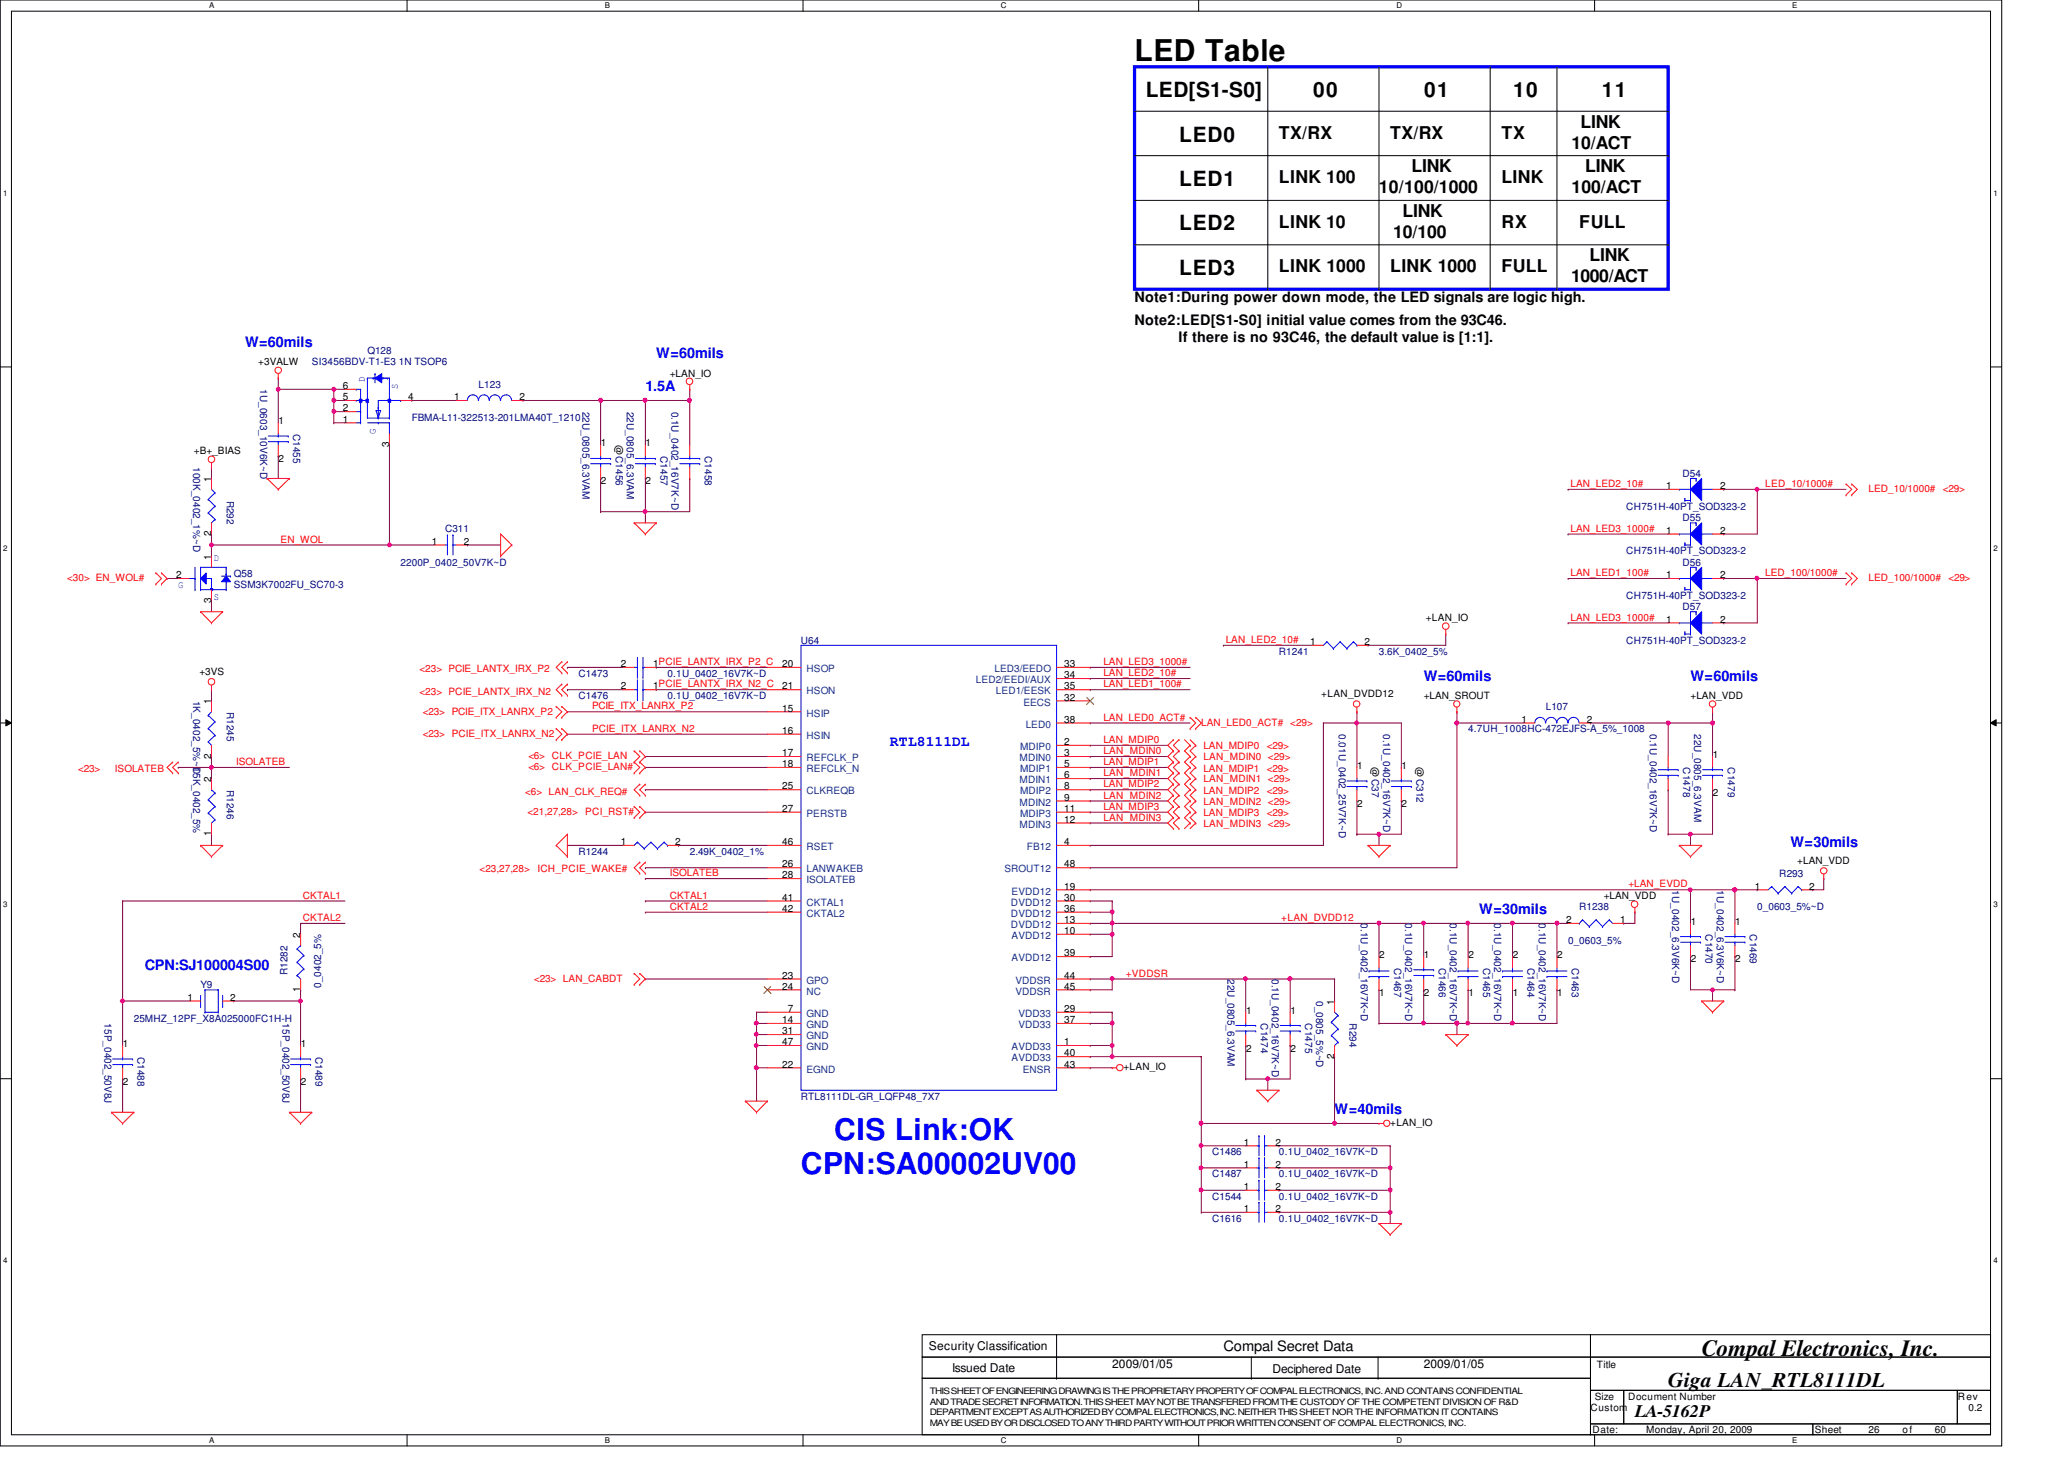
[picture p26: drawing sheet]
<svg xmlns="http://www.w3.org/2000/svg" width="297mm" height="210mm" viewBox="0 0 297 210" stroke-linecap="round" stroke-linejoin="round" font-family="sans-serif">
<defs><g id="words">
<text font-size="4.3" x="163.3" y="8.8">LED Table</text>
<g font-size="4.3" fill="#00f">
<text x="120.1" y="164">CIS Link:OK</text>
<text x="115.3" y="168.9">CPN:SA00002UV00</text>
</g>
<text font-size="3.3" x="244.9" y="195.1">Compal Electronics, Inc.</text>
<g font-size="3">
<text x="164.9" y="14">LED[S1-S0]</text>
<text x="189" y="14">00</text>
<text x="205" y="14">01</text>
<text x="217.8" y="14">10</text>
<text x="230.5" y="14">11</text>
<text x="169.7" y="20.4">LED0</text>
<text x="169.7" y="26.8">LED1</text>
<text x="169.7" y="33.1">LED2</text>
<text x="169.7" y="39.6">LED3</text>
<text x="240.1" y="199.6">Giga LAN_RTL8111DL</text>
</g>
<g font-size="2.5">
<text x="184.1" y="20">TX/RX</text>
<text x="200.1" y="20">TX/RX</text>
<text x="216.1" y="20">TX</text>
<text x="226.1" y="21.4">10/ACT</text>
<text x="227.5" y="18.4">LINK</text>
<text x="184.1" y="26.4">LINK 100</text>
<text x="198.5" y="27.8">10/100/1000</text>
<text x="203.2" y="24.8">LINK</text>
<text x="216.1" y="26.4">LINK</text>
<text x="226.2" y="27.8">100/ACT</text>
<text x="228.1" y="24.8">LINK</text>
<text x="184.1" y="32.8">LINK 10</text>
<text x="200.5" y="34.2">10/100</text>
<text x="201.8" y="31.2">LINK</text>
<text x="216.1" y="32.8">RX</text>
<text x="227.3" y="32.8">FULL</text>
<text x="184.1" y="39.2">LINK 1000</text>
<text x="200.1" y="39.2">LINK 1000</text>
<text x="216.1" y="39.2">FULL</text>
<text x="226.1" y="40.6">1000/ACT</text>
<text x="228.8" y="37.6">LINK</text>
<text x="235.3" y="203.9">LA-5162P</text>
</g>
<g font-size="2.1">
<text x="163.3" y="43.5">Note1:During power down mode, the LED signals are logic high.</text>
<text x="163.3" y="46.7">Note2:LED[S1-S0] initial value comes from the 93C46.</text>
<text x="169.6" y="49.2">If there is no 93C46, the default value is [1:1].</text>
<text x="176.1" y="194.4">Compal Secret Data</text>
</g>
<g font-size="2.1" fill="#00f">
<text x="35.3" y="49.9">W=60mils</text>
<text x="94.4" y="51.5">W=60mils</text>
<text x="92.9" y="56.3">1.5A</text>
<text x="204.9" y="97.9">W=60mils</text>
<text x="243.3" y="97.9">W=60mils</text>
<text x="128.1" y="107.3">RTL8111DL</text>
<text x="257.7" y="121.9">W=30mils</text>
<text x="212.9" y="131.5">W=30mils</text>
<text x="20.9" y="139.5">CPN:SJ100004S00</text>
<text x="192.1" y="160.3">W=40mils</text>
</g>
<g font-size="1.7">
<text x="133.7" y="194.3">Security Classification</text>
<text x="137" y="197.3">Issued Date</text>
<text x="160.1" y="196.8">2009/01/05</text>
<text x="183.1" y="197.5">Deciphered Date</text>
<text x="204.9" y="196.8">2009/01/05</text>
</g>
<g font-size="1.4">
<text x="37.2" y="52.6">+3VALW</text>
<text x="49.4" y="56">6</text>
<text x="49.4" y="59.2">2</text>
<text x="49.4" y="57.6">5</text>
<text x="58.8" y="57.6">4</text>
<text x="65.4" y="57.6">1</text>
<text x="74.8" y="57.6">2</text>
<text x="96.4" y="54.2">+LAN_IO</text>
<text x="27.9" y="65.4">+B+_BIAS</text>
<text x="40.1" y="61">1</text>
<text x="49.4" y="60.8">1</text>
<text x="56" y="64.3" transform="rotate(-90 56 64.3)">3</text>
<text x="86.5" y="64.2">1</text>
<text x="88.6" y="64" transform="rotate(90 88.6 64)">@C1456</text>
<text x="92.9" y="64.2">1</text>
<text x="30.4" y="69.3" transform="rotate(-90 30.4 69.3)">1</text>
<text x="40.1" y="66.5">2</text>
<text x="86.5" y="69.7">2</text>
<text x="92.9" y="69.7">2</text>
<text x="239.8" y="70.4">1</text>
<text x="247.6" y="70.4">2</text>
<text x="30.4" y="77.1" transform="rotate(-90 30.4 77.1)">2</text>
<text x="239.8" y="76.8">1</text>
<text x="247.6" y="76.8">2</text>
<text x="25.4" y="83.2">2</text>
<text x="30.4" y="80.5" transform="rotate(-90 30.4 80.5)">1</text>
<text x="62.1" y="78.4">1</text>
<text x="66.8" y="78.4">2</text>
<text x="239.8" y="83.2">1</text>
<text x="247.6" y="83.2">2</text>
<text x="30.4" y="86.7" transform="rotate(-90 30.4 86.7)">3</text>
<text x="205.2" y="89.4">+LAN_IO</text>
<text x="239.8" y="89.6">1</text>
<text x="247.6" y="89.6">2</text>
<text x="89.4" y="96">2</text>
<text x="94" y="96">1PCIE_LANTX_IRX_P2_C</text>
<text x="112.6" y="96">20</text>
<text x="153.2" y="96">33</text>
<text x="188.5" y="92.8">1</text>
<text x="196.4" y="92.8">2</text>
<text x="28.7" y="97.1">+3VS</text>
<text x="30.4" y="101.3" transform="rotate(-90 30.4 101.3)">1</text>
<text x="89.4" y="99.2">2</text>
<text x="94" y="99.2">1PCIE_LANTX_IRX_N2_C</text>
<text x="112.6" y="99.2">21</text>
<text x="153.2" y="99.2">35</text>
<text x="153.2" y="97.6">34</text>
<text x="153.2" y="100.8">32</text>
<text x="190.2" y="100.2">+LAN_DVDD12</text>
<text x="204.9" y="100.6">+LAN_SROUT</text>
<text x="243.3" y="100.6">+LAN_VDD</text>
<text x="112.6" y="102.4">15</text>
<text x="112.6" y="105.6">16</text>
<text x="153.2" y="107.2">2</text>
<text x="153.2" y="104">38</text>
<text x="219" y="104">1</text>
<text x="228.4" y="104">2</text>
<text x="30.4" y="112.5" transform="rotate(-90 30.4 112.5)">2</text>
<text x="30.4" y="109.1" transform="rotate(-90 30.4 109.1)">2</text>
<text x="112.6" y="108.8">17</text>
<text x="112.6" y="110.4">18</text>
<text x="112.6" y="113.6">25</text>
<text x="153.2" y="108.8">3</text>
<text x="153.2" y="110.4">5</text>
<text x="153.2" y="112">6</text>
<text x="153.2" y="113.6">8</text>
<text x="195.3" y="110.6">1</text>
<text x="197.4" y="110.4" transform="rotate(90 197.4 110.4)">@C37</text>
<text x="201.7" y="110.6">1</text>
<text x="203.8" y="110.4" transform="rotate(90 203.8 110.4)">@C312</text>
<text x="246.5" y="109">1</text>
<text x="112.6" y="116.8">27</text>
<text x="153.2" y="115.2">9</text>
<text x="153.2" y="116.8">11</text>
<text x="153.2" y="118.4">12</text>
<text x="195.3" y="116.1">2</text>
<text x="201.7" y="116.1">2</text>
<text x="246.5" y="114.5">2</text>
<text x="30.4" y="120.3" transform="rotate(-90 30.4 120.3)">1</text>
<text x="89.4" y="121.6">1</text>
<text x="97.2" y="121.6">2</text>
<text x="112.6" y="121.6">46</text>
<text x="112.6" y="124.8">26</text>
<text x="153.2" y="121.6">4</text>
<text x="153.2" y="124.8">48</text>
<text x="258.7" y="124.2">+LAN_VDD</text>
<text x="112.6" y="131.2">42</text>
<text x="112.6" y="129.6">41</text>
<text x="112.6" y="126.4">28</text>
<text x="153.2" y="128">19</text>
<text x="153.2" y="131.2">36</text>
<text x="153.2" y="129.6">30</text>
<text x="230.8" y="129.4">+LAN_VDD</text>
<text x="252.6" y="128">1</text>
<text x="260.4" y="128">2</text>
<text x="43.2" y="134.9" transform="rotate(-90 43.2 134.9)">2</text>
<text x="153.2" y="134.4">10</text>
<text x="153.2" y="132.8">13</text>
<text x="153.2" y="137.6">39</text>
<text x="198.5" y="137.8">2</text>
<text x="204.9" y="137.8">1</text>
<text x="211.3" y="137.8">2</text>
<text x="217.7" y="137.8">2</text>
<text x="224.1" y="137.8">2</text>
<text x="225.4" y="132.8">2</text>
<text x="233.2" y="132.8">1</text>
<text x="243.3" y="133">1</text>
<text x="249.7" y="133">1</text>
<text x="27" y="144">1</text>
<text x="33.1" y="144">2</text>
<text x="43.2" y="142.7" transform="rotate(-90 43.2 142.7)">1</text>
<text x="112.6" y="140.8">23</text>
<text x="112.6" y="142.4">24</text>
<text x="153.2" y="140.8">44</text>
<text x="153.2" y="142.4">45</text>
<text x="198.5" y="143.3">1</text>
<text x="204.9" y="143.3">2</text>
<text x="211.3" y="143.3">1</text>
<text x="217.7" y="143.3">1</text>
<text x="224.1" y="143.3">1</text>
<text x="243.3" y="138.5">2</text>
<text x="249.7" y="138.5">2</text>
<text x="112.6" y="147.2">14</text>
<text x="112.6" y="148.8">31</text>
<text x="113.4" y="145.6">7</text>
<text x="153.2" y="147.2">37</text>
<text x="153.2" y="145.6">29</text>
<text x="179.3" y="145.8">1</text>
<text x="185.7" y="145.8">1</text>
<text x="192" y="144.5" transform="rotate(-90 192 144.5)">1</text>
<text x="17.7" y="150.6">1</text>
<text x="43.3" y="150.6">1</text>
<text x="112.6" y="150.4">47</text>
<text x="112.6" y="153.6">22</text>
<text x="153.2" y="150.4">1</text>
<text x="153.2" y="152">40</text>
<text x="153.2" y="153.6">43</text>
<text x="161.7" y="154">+LAN_IO</text>
<text x="179.3" y="151.3">2</text>
<text x="185.7" y="151.3">2</text>
<text x="192" y="152.3" transform="rotate(-90 192 152.3)">2</text>
<text x="17.7" y="156.1">2</text>
<text x="43.3" y="156.1">2</text>
<text x="179" y="164.8">1</text>
<text x="179" y="168">1</text>
<text x="183.6" y="164.8">2</text>
<text x="183.6" y="168">2</text>
<text x="200.1" y="162">+LAN_IO</text>
<text x="179" y="171.2">1</text>
<text x="183.6" y="171.2">2</text>
<text x="179" y="174.4">1</text>
<text x="183.6" y="174.4">2</text>
<text x="229.8" y="196.8">Title</text>
<text x="228.9" y="203">Custom</text>
<text x="229.5" y="201.4">Size</text>
<text x="234.3" y="201.4">Document Number</text>
<text x="281.8" y="201.4">Rev</text>
<text x="283.3" y="203">0.2</text>
<text x="229.2" y="206.2">Date:</text>
<text x="236.9" y="206.2">Monday, April 20, 2009</text>
<text x="261.2" y="206.2">Sheet</text>
<text x="268.9" y="206.2">26</text>
<text x="273.8" y="206.2">of</text>
<text x="278.5" y="206.2">60</text>
</g>
<g font-size="1.4" fill="#000080">
<text x="44.9" y="52.6">SI3456BDV-T1-E3 1N TSOP6</text>
<text x="52.9" y="51">Q128</text>
<text x="37.4" y="56" transform="rotate(90 37.4 56)">1U_0603_10V6K~D</text>
<text x="68.9" y="55.8">L123</text>
<text x="83.8" y="59.2" transform="rotate(90 83.8 59.2)">22U_0805_6.3VAM</text>
<text x="90.2" y="59.2" transform="rotate(90 90.2 59.2)">22U_0805_6.3VAM</text>
<text x="96.6" y="59.2" transform="rotate(90 96.6 59.2)">0.1U_0402_16V7K~D</text>
<text x="42.2" y="62.4" transform="rotate(90 42.2 62.4)">C1455</text>
<text x="59.3" y="60.6">FBMA-L11-322513-201LMA40T_1210</text>
<text x="95" y="65.6" transform="rotate(90 95 65.6)">C1457</text>
<text x="101.4" y="65.6" transform="rotate(90 101.4 65.6)">C1458</text>
<text x="27.8" y="67.2" transform="rotate(90 27.8 67.2)">100K_0402_1%~D</text>
<text x="242.1" y="68.6">D54</text>
<text x="32.6" y="72" transform="rotate(90 32.6 72)">R292</text>
<text x="64" y="76.6">C311</text>
<text x="234" y="73.4">CH751H-40PT_SOD323-2</text>
<text x="242.1" y="75">D55</text>
<text x="33.7" y="83">Q58</text>
<text x="57.7" y="81.4">2200P_0402_50V7K~D</text>
<text x="234" y="79.8">CH751H-40PT_SOD323-2</text>
<text x="242.1" y="81.4">D56</text>
<text x="33.7" y="84.6">SSM3K7002FU_SC70-3</text>
<text x="234" y="86.2">CH751H-40PT_SOD323-2</text>
<text x="242.1" y="87.8">D57</text>
<text x="115.3" y="92.6">U64</text>
<text x="184.1" y="94.2">R1241</text>
<text x="198.5" y="94.2">3.6K_0402_5%</text>
<text x="234" y="92.6">CH751H-40PT_SOD323-2</text>
<text x="27.8" y="100.8" transform="rotate(90 27.8 100.8)">1K_0402_5%~D</text>
<text x="83.3" y="97.4">C1473</text>
<text x="83.3" y="100.6">C1476</text>
<text x="96.1" y="97.4">0.1U_0402_16V7K~D</text>
<text x="96.1" y="100.6">0.1U_0402_16V7K~D</text>
<text x="32.6" y="102.4" transform="rotate(90 32.6 102.4)">R1245</text>
<text x="192.7" y="105.6" transform="rotate(90 192.7 105.6)">0.01U_0402_25V7K~D</text>
<text x="199" y="105.6" transform="rotate(90 199 105.6)">0.1U_0402_16V7K~D</text>
<text x="211.3" y="105.4">4.7UH_1008HC-472EJFS-A_5%_1008</text>
<text x="222.5" y="102.2">L107</text>
<text x="237.4" y="105.6" transform="rotate(90 237.4 105.6)">0.1U_0402_16V7K~D</text>
<text x="243.8" y="105.6" transform="rotate(90 243.8 105.6)">22U_0805_6.3VAM</text>
<text x="27.8" y="110.4" transform="rotate(90 27.8 110.4)">15K_0402_5%</text>
<text x="32.6" y="113.6" transform="rotate(90 32.6 113.6)">R1246</text>
<text x="242.2" y="110.4" transform="rotate(90 242.2 110.4)">C1478</text>
<text x="248.7" y="110.4" transform="rotate(90 248.7 110.4)">C1479</text>
<text x="83.3" y="123">R1244</text>
<text x="99.3" y="123">2.49K_0402_1%</text>
<text x="227.3" y="131">R1238</text>
<text x="240.7" y="128" transform="rotate(90 240.7 128)">1U_0402_6.3V6K~D</text>
<text x="247.1" y="128" transform="rotate(90 247.1 128)">1U_0402_6.3V6K~D</text>
<text x="252.9" y="131">0_0603_5%~D</text>
<text x="256.1" y="126.2">R293</text>
<text x="195.8" y="132.8" transform="rotate(90 195.8 132.8)">0.1U_0402_16V7K~D</text>
<text x="202.2" y="132.8" transform="rotate(90 202.2 132.8)">0.1U_0402_16V7K~D</text>
<text x="208.7" y="132.8" transform="rotate(90 208.7 132.8)">0.1U_0402_16V7K~D</text>
<text x="215" y="132.8" transform="rotate(90 215 132.8)">0.1U_0402_16V7K~D</text>
<text x="221.4" y="132.8" transform="rotate(90 221.4 132.8)">0.1U_0402_16V7K~D</text>
<text x="225.7" y="135.8">0_0603_5%</text>
<text x="245.4" y="134.4" transform="rotate(90 245.4 134.4)">C1470</text>
<text x="251.8" y="134.4" transform="rotate(90 251.8 134.4)">C1469</text>
<text x="28.9" y="142.2">Y9</text>
<text x="41.4" y="140.3" transform="rotate(-90 41.4 140.3)">R1282</text>
<text x="46.2" y="142.1" transform="rotate(-90 46.2 142.1)">0_0402_5%</text>
<text x="176.7" y="140.8" transform="rotate(90 176.7 140.8)">22U_0805_6.3VAM</text>
<text x="183" y="140.8" transform="rotate(90 183 140.8)">0.1U_0402_16V7K~D</text>
<text x="200.7" y="139.2" transform="rotate(90 200.7 139.2)">C1467</text>
<text x="207" y="139.2" transform="rotate(90 207 139.2)">C1466</text>
<text x="213.4" y="139.2" transform="rotate(90 213.4 139.2)">C1465</text>
<text x="219.8" y="139.2" transform="rotate(90 219.8 139.2)">C1464</text>
<text x="226.2" y="139.2" transform="rotate(90 226.2 139.2)">C1463</text>
<text x="15" y="147.2" transform="rotate(90 15 147.2)">15P_0402_50V8J</text>
<text x="19.3" y="147">25MHZ_12PF_X8A025000FC1H-H</text>
<text x="40.6" y="147.2" transform="rotate(90 40.6 147.2)">15P_0402_50V8J</text>
<text x="181.4" y="147.2" transform="rotate(90 181.4 147.2)">C1474</text>
<text x="187.8" y="147.2" transform="rotate(90 187.8 147.2)">C1475</text>
<text x="189.4" y="144" transform="rotate(90 189.4 144)">0_0805_5%~D</text>
<text x="194.2" y="147.2" transform="rotate(90 194.2 147.2)">R294</text>
<text x="19.8" y="152" transform="rotate(90 19.8 152)">C1488</text>
<text x="45.4" y="152" transform="rotate(90 45.4 152)">C1489</text>
<text x="115.3" y="158.2">RTL8111DL-GR_LQFP48_7X7</text>
<text x="174.5" y="166.2">C1486</text>
<text x="184.1" y="166.2">0.1U_0402_16V7K~D</text>
<text x="174.5" y="172.6">C1544</text>
<text x="174.5" y="169.4">C1487</text>
<text x="184.1" y="172.6">0.1U_0402_16V7K~D</text>
<text x="184.1" y="169.4">0.1U_0402_16V7K~D</text>
<text x="174.5" y="175.8">C1616</text>
<text x="184.1" y="175.8">0.1U_0402_16V7K~D</text>
</g>
<g font-size="1.4" fill="#00f">
<text x="52.5" y="54.9" transform="rotate(-90 52.5 54.9)">D</text>
<text x="57.3" y="56" transform="rotate(-90 57.3 56)">S</text>
<text x="54.1" y="62.4" transform="rotate(-90 54.1 62.4)">G</text>
<text x="30.8" y="80.7">D</text>
<text x="25.7" y="84.6">G</text>
<text x="30.8" y="86.3">S</text>
</g>
<g font-size="1.4" fill="#f00">
<text x="226" y="70.1">LAN_LED2_10#</text>
<text x="254" y="70.1">LED_10/1000#</text>
<text x="268.9" y="70.8">LED_10/1000#</text>
<text x="279.6" y="70.8">&lt;29&gt;</text>
<text x="226" y="76.5">LAN_LED3_1000#</text>
<text x="9.6" y="83.6">&lt;30&gt; EN_WOL#</text>
<text x="40.4" y="78.1">EN_WOL</text>
<text x="226" y="82.9">LAN_LED1_100#</text>
<text x="254" y="82.9">LED_100/1000#</text>
<text x="268.9" y="83.6">LED_100/1000#</text>
<text x="280.4" y="83.6">&lt;29&gt;</text>
<text x="226" y="89.3">LAN_LED3_1000#</text>
<text x="158.8" y="95.7">LAN_LED3_1000#</text>
<text x="176.4" y="92.5">LAN_LED2_10#</text>
<text x="60.4" y="96.7">&lt;23&gt; PCIE_LANTX_IRX_P2</text>
<text x="60.4" y="99.9">&lt;23&gt; PCIE_LANTX_IRX_N2</text>
<text x="158.8" y="97.3">LAN_LED2_10#</text>
<text x="158.8" y="98.9">LAN_LED1_100#</text>
<text x="60.9" y="106">&lt;23&gt; PCIE_ITX_LANRX_N2</text>
<text x="60.9" y="102.8">&lt;23&gt; PCIE_ITX_LANRX_P2</text>
<text x="85.2" y="105.3">PCIE_ITX_LANRX_N2</text>
<text x="85.2" y="102.1">PCIE_ITX_LANRX_P2</text>
<text x="158.8" y="103.7">LAN_LED0_ACT#</text>
<text x="158.8" y="106.9">LAN_MDIP0</text>
<text x="172.9" y="104.4">LAN_LED0_ACT# &lt;29&gt;</text>
<text x="173.2" y="107.8">LAN_MDIP0</text>
<text x="182.3" y="107.8">&lt;29&gt;</text>
<text x="11.3" y="111.1">&lt;23&gt;</text>
<text x="16.5" y="111.1">ISOLATEB</text>
<text x="34" y="110.1">ISOLATEB</text>
<text x="76.1" y="110.8">&lt;6&gt; CLK_PCIE_LAN#</text>
<text x="76.1" y="109.2">&lt;6&gt; CLK_PCIE_LAN</text>
<text x="158.8" y="111.7">LAN_MDIN1</text>
<text x="158.8" y="113.3">LAN_MDIP2</text>
<text x="158.8" y="110.1">LAN_MDIP1</text>
<text x="158.8" y="108.5">LAN_MDIN0</text>
<text x="173.2" y="109.4">LAN_MDIN0 &lt;29&gt;</text>
<text x="173.2" y="111">LAN_MDIP1</text>
<text x="173.2" y="112.6">LAN_MDIN1 &lt;29&gt;</text>
<text x="182.3" y="111">&lt;29&gt;</text>
<text x="75.6" y="114.3">&lt;6&gt; LAN_CLK_REQ#</text>
<text x="75.9" y="117.2">&lt;21,27,28&gt;</text>
<text x="84.2" y="117.2">PCI_RST#</text>
<text x="158.8" y="114.9">LAN_MDIN2</text>
<text x="158.8" y="116.5">LAN_MDIP3</text>
<text x="158.8" y="118.1">LAN_MDIN3</text>
<text x="173.2" y="114.2">LAN_MDIP2</text>
<text x="173.2" y="115.8">LAN_MDIN2 &lt;29&gt;</text>
<text x="173.2" y="119">LAN_MDIN3 &lt;29&gt;</text>
<text x="173.2" y="117.4">LAN_MDIP3</text>
<text x="182.3" y="114.2">&lt;29&gt;</text>
<text x="182.3" y="117.4">&lt;29&gt;</text>
<text x="69" y="125.5">&lt;23,27,28&gt;</text>
<text x="77.3" y="125.5">ICH_PCIE_WAKE#</text>
<text x="43.6" y="129.3">CKTAL1</text>
<text x="96.4" y="126.1">ISOLATEB</text>
<text x="96.4" y="129.3">CKTAL1</text>
<text x="96.4" y="130.9">CKTAL2</text>
<text x="234.4" y="127.7">+LAN_EVDD</text>
<text x="43.6" y="132.5">CKTAL2</text>
<text x="184.4" y="132.5">+LAN_DVDD12</text>
<text x="76.9" y="141.2">&lt;23&gt; LAN_CABDT</text>
<text x="162" y="140.5">+VDDSR</text>
</g>
<g font-size="1.4" fill="#004080">
<text x="116.1" y="96.7">HSOP</text>
<text x="116.1" y="99.9">HSON</text>
<text x="140.5" y="98.3">LED2/EEDI/AUX</text>
<text x="143.1" y="96.7">LED3/EEDO</text>
<text x="143.3" y="99.9">LED1/EESK</text>
<text x="147.3" y="101.5">EECS</text>
<text x="116.1" y="103.1">HSIP</text>
<text x="116.1" y="106.3">HSIN</text>
<text x="146.8" y="107.9">MDIP0</text>
<text x="147.6" y="104.7">LED0</text>
<text x="116.1" y="109.5">REFCLK_P</text>
<text x="116.1" y="111.1">REFCLK_N</text>
<text x="146.7" y="109.5">MDIN0</text>
<text x="146.7" y="112.7">MDIN1</text>
<text x="146.8" y="111.1">MDIP1</text>
<text x="116.1" y="117.5">PERSTB</text>
<text x="116.1" y="114.3">CLKREQB</text>
<text x="146.7" y="115.9">MDIN2</text>
<text x="146.7" y="119.1">MDIN3</text>
<text x="146.8" y="114.3">MDIP2</text>
<text x="146.8" y="117.5">MDIP3</text>
<text x="116.1" y="122.3">RSET</text>
<text x="116.1" y="125.5">LANWAKEB</text>
<text x="144.6" y="125.5">SROUT12</text>
<text x="147.8" y="122.3">FB12</text>
<text x="116.1" y="131.9">CKTAL2</text>
<text x="116.1" y="130.3">CKTAL1</text>
<text x="116.1" y="127.1">ISOLATEB</text>
<text x="145.5" y="131.9">DVDD12</text>
<text x="145.5" y="130.3">DVDD12</text>
<text x="145.6" y="128.7">EVDD12</text>
<text x="145.5" y="133.5">DVDD12</text>
<text x="145.6" y="135.1">AVDD12</text>
<text x="116.1" y="141.5">GPO</text>
<text x="116.1" y="143.1">NC</text>
<text x="145.6" y="138.3">AVDD12</text>
<text x="146.1" y="141.5">VDDSR</text>
<text x="146.1" y="143.1">VDDSR</text>
<text x="116.1" y="146.3">GND</text>
<text x="116.1" y="147.9">GND</text>
<text x="116.1" y="149.5">GND</text>
<text x="146.6" y="147.9">VDD33</text>
<text x="146.6" y="146.3">VDD33</text>
<text x="116.1" y="151.1">GND</text>
<text x="116.1" y="154.3">EGND</text>
<text x="145.6" y="151.1">AVDD33</text>
<text x="145.6" y="152.7">AVDD33</text>
<text x="147.2" y="154.3">ENSR</text>
</g>
<g font-size="1.3">
<text x="133.8" y="200.6">THIS SHEET OF ENGINEERING DRAWING IS THE PROPRIETARY PROPERTY OF COMPAL ELECTRONICS, INC. AND CONTAINS CONFIDENTIAL</text>
<text x="133.8" y="202.1">AND TRADE SECRET INFORMATION. THIS SHEET MAY NOT BETRANSFERED FROM THE CUSTODY OF THE COMPETENT DIVISION OF R&amp;D</text>
<text x="133.8" y="203.6">DEPARTMENT EXCEPT AS AUTHORIZED BY COMPAL ELECTRONICS, INC. NEITHER THIS SHEET NOR THE INFORMATION IT CONTAINS</text>
<text x="133.8" y="205.1">MAY BE USED BY OR DISCLOSED TO ANY THIRD PARTY WITHOUT PRIOR WRITTEN CONSENT OF COMPAL ELECTRONICS, INC.</text>
</g>
<g font-size="1.1">
<text x="30.1" y="1.1">A</text>
<text x="87" y="1.1">B</text>
<text x="144" y="1.1">C</text>
<text x="201" y="1.1">D</text>
<text x="257.9" y="1.1">E</text>
<text x=".5" y="28.2">1</text>
<text x="286.9" y="28.2">1</text>
<text x=".5" y="79.3">2</text>
<text x="286.9" y="79.3">2</text>
<text x=".5" y="130.6">3</text>
<text x="286.9" y="130.6">3</text>
<text x=".5" y="181.7">4</text>
<text x="286.9" y="181.7">4</text>
<text x="30.1" y="207.6">A</text>
<text x="87" y="207.6">B</text>
<text x="144" y="207.6">C</text>
<text x="201" y="207.6">D</text>
<text x="257.9" y="207.6">E</text>
</g>
</g></defs>
<path d="M0 0h288.1v208h-288.1zM1.6 1.6h284.9v204.8h-284.9z" fill="none" stroke="#000" stroke-width=".14"/>
<g fill="#fff">
<path d="M30.1 .2h.7v1.2h-.7z"/>
<path d="M30.1 206.6h.7v1.2h-.7z"/>
</g>
<path d="M58.6 0v1.6M58.6 206.4v1.6" fill="none" stroke="#000" stroke-width=".14"/>
<g fill="#fff">
<path d="M87 .2h.8v1.2h-.8z"/>
<path d="M87 206.6h.8v1.2h-.8z"/>
</g>
<path d="M115.6 0v1.6M115.6 206.4v1.6" fill="none" stroke="#000" stroke-width=".14"/>
<g fill="#fff">
<path d="M144 .2h.8v1.2h-.8z"/>
<path d="M144 206.6h.8v1.2h-.8z"/>
</g>
<path d="M172.5 0v1.6M172.5 206.4v1.6" fill="none" stroke="#000" stroke-width=".14"/>
<g fill="#fff">
<path d="M201 .2h.7v1.2h-.7z"/>
<path d="M201 206.6h.7v1.2h-.7z"/>
</g>
<path d="M229.5 0v1.6M229.5 206.4v1.6" fill="none" stroke="#000" stroke-width=".14"/>
<g fill="#fff">
<path d="M257.9 .2h.8v1.2h-.8z"/>
<path d="M257.9 206.6h.8v1.2h-.8z"/>
<path d="M.5 27.2h.6v1.2h-.6z"/>
<path d="M286.9 27.2h.6v1.2h-.6z"/>
<path d="M.5 78.4h.6v1.1h-.6z"/>
<path d="M286.9 78.4h.6v1.1h-.6z"/>
</g>
<path d="M0 52.8h1.6M286.5 52.8h1.6" fill="none" stroke="#000" stroke-width=".14"/>
<g fill="#fff">
<path d="M.5 129.6h.6v1.2h-.6z"/>
<path d="M286.9 129.6h.6v1.2h-.6z"/>
</g>
<path d="M0 104h1.6M.8 103.5l.8 .5-.8 .4zM286.5 104l.8-.5v.9zM286.5 104h1.6" fill="none" stroke="#000" stroke-width=".14"/>
<path d="M.8 103.5l.8 .5-.8 .4zM286.5 104l.8-.5v.9z" fill="#000"/>
<g fill="#fff">
<path d="M.5 180.8h.6v1.1h-.6z"/>
<path d="M286.9 180.8h.6v1.1h-.6z"/>
</g>
<g fill="none" stroke="#000" stroke-width=".14">
<path d="M163.3 16h76.8M182.5 9.6v32M198.5 9.6v32M214.5 9.6v32M224.1 9.6v32M240.1 16h.1M163.3 22.4h76.8M163.3 28.8h76.8M163.3 35.2h76.8M240.1 22.4h.1M240.1 28.8h.1M240.1 35.2h.1"/>
<path d="M182.5 41.6h.1M198.5 41.6h.1M214.5 41.6h.1M224.1 41.6h.1M0 155.2h1.6M286.5 155.2h1.6M132.7 192h96.2v3.2h-96.2zM132.7 195.2h96.2v3.1h-96.2zM132.7 198.3h96.2v8.1h-96.2zM152.1 195.2h.1M152.1 198.3h.1M152.1 192v6.3"/>
<path d="M180.1 198.3h.1M180.1 195.2v3.1M198.3 198.3h.1M198.3 195.2v3.1M228.9 192h57.6v3.2h-57.6zM228.9 195.2h57.6v4.8h-57.6zM228.9 200h4.8v4.9h-4.8zM228.9 204.9h32v1.5h-32zM233.7 200h48v4.9h-48zM260.9 204.9h25.6v1.5h-25.6zM281.7 200h4.8v4.9h-4.8z"/>
</g>
<g fill="none" stroke="#800040" stroke-width=".14">
<path d="M40 54.4h.1M40 56h.1M40 56h9.7M40 54.4v6.4M48 56h.1M48 57.6h.1M48 59.2h.1M48 57.6h1.7M48 56v4.8M48 59.2h1.7M59.3 57.6h.1M59.3 57.6h6.4"/>
<path d="M75.3 57.6h.1M75.3 57.6h24M86.4 57.6h.1M86.4 57.6v6.4M92.9 57.6h.1M92.9 57.6v6.4M99.3 57.6h.1M99.3 56h.1M99.3 56v8M30.4 78.4h.1M30.4 67.2h.1M30.4 76.8h.1"/>
<path d="M30.4 67.2v1.6M30.4 76.8v3.2M30.4 78.4h32M40 65.6h.1M40 65.6v3.2M48 60.8h.1M48 60.8h1.7M56 64h.1M56 78.4h.1M56 64v14.4M67.3 78.4h.1M67.3 78.4h4.7"/>
<path d="M86.4 73.6h.1M86.4 68.8h.1M86.4 68.8v4.8M92.9 73.6h.1M92.9 68.8h.1M92.9 68.8v6.4M99.3 68.8h.1M99.3 68.8v4.8h-12.9M225.7 76.8h.1M225.7 70.4h.1M225.7 76.8h14.4M225.7 70.4h14.4"/>
<path d="M248.1 76.8h.1M248.1 70.4h.1M248.1 70.4h17.6M252.9 70.4h.1M252.9 70.4v6.4h-4.8M24 83.2h.1M24 83.2h1.7M30.4 86.4h.1M30.4 99.2h.1M30.4 86.4v1.6M30.4 99.2v1.6M81.7 99.2h.1"/>
<path d="M81.7 96h.1M81.7 99.2h8M81.7 96h8M94.4 99.2h.1M94.4 96h.1M94.4 99.2h16M94.4 96h16M156.9 97.6h.1M156.9 99.2h.1M156.9 96h.1M156.9 97.6h14.4M156.9 99.2h14.4"/>
<path d="M156.9 96h14.4M176.1 92.8h.1M176.1 92.8h12.8M196.9 92.8h.1M208.1 91.2h.1M208.1 91.2v1.6h-11.2M225.7 83.2h.1M225.7 89.6h.1M225.7 83.2h14.4M225.7 89.6h14.4M248.1 83.2h.1M248.1 89.6h.1"/>
<path d="M248.1 83.2h17.6M252.9 83.2h.1M252.9 83.2v6.4h-4.8M25.7 110.4h.1M25.7 110.4h16M30.4 110.4h.1M30.4 108.8h.1M30.4 108.8v3.2M81.7 105.6h.1M81.7 102.4h.1M81.7 105.6h28.7M81.7 102.4h28.7"/>
<path d="M92.9 116.8h.1M92.9 108.8h.1M92.9 110.4h.1M92.9 113.6h.1M92.9 110.4h17.5M92.9 116.8h17.5M92.9 108.8h17.5M92.9 113.6h17.5M156.9 115.2h.1M156.9 112h.1M156.9 113.6h.1M156.9 116.8h.1"/>
<path d="M156.9 104h.1M156.9 118.4h.1M156.9 110.4h.1M156.9 107.2h.1M156.9 108.8h.1M156.9 110.4h11.2M156.9 116.8h11.2M156.9 108.8h11.2M156.9 113.6h11.2M156.9 115.2h11.2M156.9 112h11.2M156.9 104h14.4"/>
<path d="M156.9 118.4h11.2M156.9 107.2h11.2M190.5 104h.1M190.5 104v17.6h-33.6M190.5 104h11.2v6.4M195.3 104h.1M195.3 102.4h.1M195.3 102.4v8M195.3 115.2v4.8M201.7 110.4h.1M201.7 115.2h.1M201.7 115.2v4.8h-6.4"/>
<path d="M209.7 104h.1M209.7 102.4h.1M209.7 102.4v22.4h-52.8M209.7 104h9.6M228.9 104h.1M228.9 104h17.6M240.1 113.6h.1M240.1 104h.1M240.1 104v4.8M240.1 113.6v6.4M246.5 104h.1M246.5 102.4h.1"/>
<path d="M246.5 113.6h.1M246.5 102.4v6.4M246.5 113.6v6.4h-6.4M17.6 129.6h.1M17.6 129.6v20.8M17.6 129.6h32.1M30.4 120h.1M30.4 120v1.6M43.3 132.8h.1M43.3 132.8v1.6M43.3 132.8h6.4M81.7 121.6h.1"/>
<path d="M81.7 121.6h8M92.9 126.4h.1M92.9 124.8h.1M92.9 129.6h.1M92.9 131.2h.1M92.9 129.6h17.5M92.9 126.4h17.5M92.9 124.8h17.5M92.9 131.2h17.5M97.7 121.6h.1M97.7 121.6h12.7M156.9 134.4h.1"/>
<path d="M156.9 121.6h.1M156.9 137.6h.1M156.9 131.2h.1M156.9 129.6h.1M156.9 128h.1M156.9 132.8h.1M156.9 124.8h.1M156.9 132.8h68.8M156.9 129.6h3.2M156.9 134.4h3.2M156.9 131.2h3.2M156.9 128h96"/>
<path d="M160.1 134.4h.1M160.1 129.6h.1M160.1 132.8h.1M160.1 129.6v8h-3.2M195.3 120h.1M198.5 132.8h.1M198.5 120h.1M198.5 120v1.6M198.5 132.8v4.8M204.9 132.8h.1M204.9 132.8v4.8M211.3 132.8h.1"/>
<path d="M211.3 132.8v4.8M217.7 132.8h.1M217.7 132.8v4.8M224.1 132.8h.1M224.1 132.8v4.8M233.7 132.8h.1M235.3 131.2h.1M235.3 131.2v1.6h-1.6M240.1 120h.1M243.3 137.6h.1M243.3 128h.1M243.3 120h.1"/>
<path d="M243.3 137.6v4.8h6.4M243.3 120v1.6M243.3 128v4.8M249.7 137.6h.1M249.7 128h.1M249.7 128v4.8M249.7 137.6v4.8M252.9 128h.1M260.9 128h.1M262.5 126.4h.1M262.5 126.4v1.6h-1.6M17.6 144h.1"/>
<path d="M17.6 155.2h.1M17.6 144h9.7M17.6 155.2v4.8M33.7 144h.1M33.7 144h9.6M43.3 155.2h.1M43.3 144h.1M43.3 142.4h.1M43.3 142.4v8M43.3 155.2v4.8M92.9 140.8h.1M92.9 140.8h17.5"/>
<path d="M108.9 145.6h.1M108.9 148.8h.1M108.9 150.4h.1M108.9 147.2h.1M108.9 153.6h.1M108.9 145.6h1.5M108.9 147.2h1.5M108.9 150.4h1.5M108.9 153.6h1.5M108.9 145.6v12.8M108.9 148.8h1.5M156.9 140.8h.1"/>
<path d="M156.9 142.4h.1M156.9 152h.1M156.9 145.6h.1M156.9 147.2h.1M156.9 150.4h.1M156.9 153.6h.1M156.9 140.8h35.2M156.9 152h16M156.9 145.6h3.2M156.9 147.2h3.2M156.9 150.4h3.2M156.9 153.6h3.2"/>
<path d="M160.1 145.6h.1M160.1 140.8h.1M160.1 150.4h.1M160.1 152h.1M160.1 147.2h.1M160.1 140.8v1.6h-3.2M160.1 145.6v6.4M172.9 152h.1M172.9 152v22.4M179.3 150.4h.1M179.3 140.8h.1M179.3 155.2h.1"/>
<path d="M179.3 140.8v4.8M179.3 150.4v4.8M182.5 155.2h.1M182.5 155.2v1.6M185.7 150.4h.1M185.7 140.8h.1M185.7 150.4v4.8h-6.4M185.7 140.8v4.8M192.1 140.8h.1M192.1 144h.1M192.1 140.8v3.2M192.1 152v9.6"/>
<path d="M198.5 142.4h.1M198.5 147.2h.1M198.5 142.4v4.8M204.9 142.4h.1M204.9 147.2h.1M204.9 142.4v4.8M209.7 147.2h.1M209.7 147.2v1.6M211.3 147.2h.1M211.3 142.4h.1M211.3 142.4v4.8M217.7 142.4h.1"/>
<path d="M217.7 147.2h.1M217.7 142.4v4.8M224.1 142.4h.1M224.1 142.4v4.8h-25.6M246.5 142.4h.1M246.5 142.4v1.6M249.7 142.4h.1M172.9 168h.1M172.9 164.8h.1M172.9 161.6h.1M172.9 171.2h.1M172.9 174.4h.1"/>
<path d="M172.9 168h6.4M172.9 164.8h6.4M172.9 161.6h25.6M172.9 171.2h6.4M172.9 174.4h6.4M184.1 168h.1M184.1 164.8h.1M184.1 171.2h.1M184.1 174.4h.1M184.1 168h16M184.1 164.8h16M184.1 171.2h16"/>
<path d="M184.1 174.4h16M192.1 161.6h.1M200.1 164.8h.1M200.1 174.4h.1M200.1 171.2h.1M200.1 168h.1M200.1 164.8v11.2"/>
</g>
<g fill="none" stroke="#f00" stroke-width=".14">
<path d="M40 54.4h.1M40 53.8v.6M99.3 56h.1M99.3 55.4v.6M30.4 67.2h.1M30.4 66.6v.6M38.4 68.8h.1M38.4 68.8h3.3M38.4 68.8l1.6 1.6M40 70.4h.1M41.7 68.8h.1M41.7 68.8l-1.7 1.6"/>
<path d="M72 76.8h.1M72 76.8v3.2M72 76.8l1.7 1.6M73.7 78.4h.1M73.7 78.4l-1.7 1.6M91.3 75.2h.1M91.3 75.2h3.1M91.3 75.2l1.6 1.6M92.9 76.8h.1M92.9 64v1.6M92.9 67.2v1.6M94.4 75.2h.1"/>
<path d="M94.4 75.2l-1.5 1.6M99.3 64v1.6M99.3 67.2v1.6M265.7 71.2h.1M265.7 69.6h.1M265.7 69.6l.8 .8-.8 .8M266.5 71.2h.1M266.5 69.6h.1M266.5 69.6l.8 .8-.8 .8M22.4 82.4h.1M22.4 84h.1M22.4 82.4l.8 .8-.8 .8"/>
<path d="M23.2 84h.1M23.2 82.4h.1M23.2 82.4l.8 .8-.8 .8M28.9 88h.1M28.9 88h3.1M28.9 88l1.5 1.6M30.4 89.6h.1M30.4 99.2h.1M30.4 98.6v.6M32 88h.1M32 88l-1.6 1.6M72 80h.1"/>
<path d="M80.9 95.2h.1M80.9 96.8h.1M80.9 98.4h.1M80.9 98.4l-.9 .8 .9 .8M80.9 95.2l-.9 .8 .9 .8M81.7 95.2h.1M81.7 96.8h.1M81.7 98.4h.1M81.7 95.2l-.8 .8 .8 .8M81.7 98.4l-.8 .8 .8 .8M208.1 91.2h.1M208.1 90.6v.6"/>
<path d="M265.7 84h.1M265.7 82.4h.1M265.7 82.4l.8 .8-.8 .8M266.5 84h.1M266.5 82.4h.1M266.5 82.4l.8 .8-.8 .8M24.8 109.6h.1M24.8 111.2h.1M24.8 109.6l-.8 .8 .8 .8M25.7 109.6h.1M25.7 111.2h.1M25.7 109.6l-.9 .8 .9 .8"/>
<path d="M30.4 112v1.6M30.4 118.4v1.6M80 104.8h.1M80 106.4h.1M80 101.6h.1M80 103.2h.1M80 104.8l.9 .8-.9 .8M80 101.6l.9 .8-.9 .8M80.9 100h.1M80.9 106.4h.1M80.9 104.8h.1M80.9 103.2h.1"/>
<path d="M80.9 101.6h.1M80.9 104.8l.8 .8-.8 .8M80.9 101.6l.8 .8-.8 .8M81.7 100h.1M91.3 109.6h.1M91.3 111.2h.1M91.3 108h.1M91.3 116h.1M91.3 117.6h.1M91.3 109.6l.8 .8-.8 .8M91.3 108l.8 .8-.8 .8M91.3 116l.8 .8-.8 .8"/>
<path d="M92.1 112.8h.1M92.1 114.4h.1M92.1 111.2h.1M92.1 109.6h.1M92.1 108h.1M92.1 117.6h.1M92.1 116h.1M92.1 112.8l-.8 .8 .8 .8M92.1 109.6l.8 .8-.8 .8M92.1 108l.8 .8-.8 .8M92.1 116l.8 .8-.8 .8M92.9 112.8h.1"/>
<path d="M92.9 114.4h.1M92.9 112.8l-.8 .8 .8 .8M168.9 106.4h.1M168.9 108h.1M168.9 109.6h.1M168.9 111.2h.1M168.9 112.8h.1M168.9 114.4h.1M168.9 116h.1M168.9 117.6h.1M168.9 119.2h.1M168.9 108l-.8 .8 .8 .8"/>
<path d="M168.9 106.4l-.8 .8 .8 .8M168.9 109.6l-.8 .8 .8 .8M168.9 112.8l-.8 .8 .8 .8M168.9 111.2l-.8 .8 .8 .8M168.9 114.4l-.8 .8 .8 .8M168.9 117.6l-.8 .8 .8 .8M168.9 116l-.8 .8 .8 .8M169.7 108h.1M169.7 106.4h.1M169.7 109.6h.1M169.7 111.2h.1M169.7 112.8h.1"/>
<path d="M169.7 114.4h.1M169.7 116h.1M169.7 119.2h.1M169.7 117.6h.1M169.7 106.4l-.8 .8 .8 .8M169.7 108l-.8 .8 .8 .8M169.7 109.6l-.8 .8 .8 .8M169.7 112.8l-.8 .8 .8 .8M169.7 111.2l-.8 .8 .8 .8M169.7 114.4l-.8 .8 .8 .8M169.7 116l-.8 .8 .8 .8M169.7 117.6l-.8 .8 .8 .8"/>
<path d="M170.5 106.4l.8 .8M171.3 104.8h.1M171.3 103.2h.1M171.3 107.2h.1M171.3 108.8h.1M171.3 110.4h.1M171.3 112h.1M171.3 113.6h.1M171.3 115.2h.1M171.3 118.4h.1M171.3 116.8h.1M171.3 103.2l.8 .8-.8 .8"/>
<path d="M171.3 107.2l-.8 .8 .8 .8M171.3 106.4l.8 .8M171.3 108.8l-.8 .8 .8 .8M171.3 112l-.8 .8 .8 .8M171.3 110.4l-.8 .8 .8 .8M171.3 113.6l-.8 .8 .8 .8M171.3 115.2l-.8 .8 .8 .8M171.3 118.4l-.8 .8M171.3 116.8l-.8 .8 .8 .8M172.1 104.8h.1M172.1 103.2h.1M172.1 107.2h.1"/>
<path d="M172.1 108.8h.1M172.1 110.4h.1M172.1 112h.1M172.1 113.6h.1M172.1 115.2h.1M172.1 118.4h.1M172.1 116.8h.1M172.1 103.2l.8 .8-.8 .8M172.1 107.2l-.8 .8 .8 .8M172.1 108.8l-.8 .8 .8 .8M172.1 112l-.8 .8 .8 .8M172.1 110.4l-.8 .8 .8 .8"/>
<path d="M172.1 115.2l-.8 .8 .8 .8M172.1 113.6l-.8 .8 .8 .8M172.1 118.4l-.8 .8M172.1 116.8l-.8 .8 .8 .8M195.3 102.4h.1M195.3 101.8v.6M201.7 110.4v1.6M201.7 113.6v1.6M209.7 102.4h.1M209.7 101.8v.6M240.1 108.8v1.6M240.1 112v1.6"/>
<path d="M246.5 102.4h.1M246.5 101.8v.6M28.9 121.6h.1M28.9 121.6h3.1M28.9 121.6l1.5 1.6M30.4 123.2h.1M32 121.6h.1M32 121.6l-1.6 1.6M80 121.6h.1M80 121.6l1.7 1.6M81.7 120h.1M81.7 123.2h.1"/>
<path d="M81.7 120v3.2M81.7 120l-1.7 1.6M92.1 124h.1M92.1 125.6h.1M92.1 124l-.8 .8 .8 .8M92.9 124h.1M92.9 125.6h.1M92.9 124l-.8 .8 .8 .8M196.9 121.6h.1M196.9 121.6h3.2M196.9 121.6l1.6 1.6M198.5 123.2h.1"/>
<path d="M200.1 121.6h.1M200.1 121.6l-1.6 1.6M235.3 131.2h.1M235.3 130.6v.6M241.7 121.6h.1M241.7 121.6h3.2M241.7 121.6l1.6 1.6M243.3 123.2h.1M244.9 121.6h.1M244.9 121.6l-1.6 1.6M262.5 126.4h.1M262.5 125.8v.6"/>
<path d="M27.3 144h1.6M32 144h1.7M43.3 150.4v1.6M43.3 153.6v1.6M91.3 140h.1M91.3 141.6h.1M91.3 140l.8 .8-.8 .8M92.1 141.6h.1M92.1 140h.1M92.1 140l.8 .8-.8 .8M107.3 158.4h.1M107.3 158.4h3.1"/>
<path d="M107.3 158.4l1.6 1.6M110.4 158.4h.1M110.4 158.4l-1.5 1.6M160.1 153.6h.1M160.1 153.6h.6M179.3 145.6v1.6M179.3 148.8v1.6M180.9 156.8h.1M180.9 156.8h3.2M180.9 156.8l1.6 1.6M182.5 158.4h.1M184.1 156.8h.1"/>
<path d="M184.1 156.8l-1.6 1.6M192.1 144v1.6M192.1 150.4v1.6M208.1 148.8h.1M208.1 148.8h3.2M208.1 148.8l1.6 1.6M209.7 150.4h.1M211.3 148.8h.1M211.3 148.8l-1.6 1.6M244.9 144h.1M244.9 144h3.2M244.9 144l1.6 1.6"/>
<path d="M246.5 145.6h.1M248.1 144h.1M248.1 144l-1.6 1.6M16 160h.1M16 160h3.3M16 160l1.6 1.6M17.6 161.6h.1M19.3 160h.1M19.3 160l-1.7 1.6M41.7 160h.1M41.7 160h3.2M41.7 160l1.6 1.6"/>
<path d="M43.3 161.6h.1M44.9 160h.1M44.9 160l-1.6 1.6M108.9 160h.1M198.5 176h.1M198.5 161.6h.1M198.5 176h3.2M198.5 176l1.6 1.6M198.5 161.6h.6M200.1 177.6h.1M201.7 176h.1M201.7 176l-1.6 1.6"/>
<circle cx="40" cy="53.3" r=".46"/>
<circle cx="99.2" cy="54.9" r=".47"/>
<circle cx="30.4" cy="66.1" r=".47"/>
<circle cx="30.4" cy="98.1" r=".47"/>
<circle cx="208.1" cy="90.1" r=".47"/>
<circle cx="195.2" cy="101.3" r=".46"/>
<circle cx="209.6" cy="101.3" r=".45"/>
<circle cx="246.5" cy="101.3" r=".46"/>
<circle cx="235.2" cy="130.1" r=".47"/>
<circle cx="262.5" cy="125.3" r=".46"/>
<circle cx="161.2" cy="153.6" r=".46"/>
<circle cx="199.6" cy="161.6" r=".45"/>
</g>
<path d="M163.3 9.6h76.8v32h-76.8z" fill="none" stroke="#00f" stroke-width=".47"/>
<g fill="none" stroke="#00f" stroke-width=".14">
<path d="M91.4 66.7h2.9M91.4 66h2.9M92.9 66h.1M92.9 66.7h.1M92.9 65.6v.4M92.9 66.7v.5M94.3 66.7h.1M94.3 66h.1M97.8 66.7h2.9M97.8 66h2.9M99.3 66h.1M99.3 66.7h.1"/>
<path d="M99.3 65.6v.4M99.3 66.7v.5M100.7 66.7h.1M100.7 66h.1M30 117h.1M30 115.1h.1M30 117l.9 .9M30 115.1l.9 .9M30.4 113.6h.1M30.4 113.6l.5 .5M30.9 117.9h.1M30.9 116h.1"/>
<path d="M30.9 114.1h.1M30.9 117.9l-.5 .5M30.9 116l-.9 1M30.9 114.1l-.9 1M200.2 113.2h2.9M200.2 112.4h2.9M201.7 112.4h.1M201.7 113.2h.1M201.7 112v.4M201.7 113.2v.4M203.1 113.2h.1M203.1 112.4h.1"/>
<path d="M238.6 111.5h2.9M238.6 110.7h2.9M240.1 110.7h.1M240.1 111.5h.1M240.1 110.4v.3M240.1 111.5v.5M241.5 111.5h.1M241.5 110.7h.1M28.9 144.8h.1M28.9 143.2v1.6M29.5 145.6h.1M29.5 142.4h.1"/>
<path d="M29.5 142.4v3.2M29.5 145.6h1.9M29.5 142.4h1.9M31.4 145.6h.1M31.4 142.4h.1M31.4 142.4v3.2M32 144.8h.1M32 143.2v1.6M41.8 153.2h2.9M41.8 152.4h2.9M43.3 152.4h.1M43.3 153.2h.1"/>
<path d="M43.3 152v.4M43.3 153.2v.4M44.7 153.2h.1M44.7 152.4h.1M177.8 148.3h2.9M177.8 147.5h2.9M179.3 147.5h.1M179.3 148.3h.1M179.3 147.2v.3M179.3 148.3v.5M180.7 148.3h.1M180.7 147.5h.1"/>
<path d="M191.6 147.1h.1M191.6 149h.1M191.6 147.1l1 .9M191.6 149l1 .9M192.1 150.4h.1M192.1 145.6l.5 .5M192.6 146.1h.1M192.6 148h.1M192.6 149.9h.1M192.6 146.1l-1 1M192.6 148l-1 1M192.6 149.9l-.5 .5"/>
</g>
<path d="M243.3 70.4l1.6-1.6v3.2z" fill="#00f"/>
<g fill="none" stroke="#00f" stroke-width=".14">
<path d="M241.7 70.4h.1M241.7 70.4h1.6M242.5 72h.1M242.5 71.7h.1M242.5 72h.8M242.5 71.7v.3M243.3 70.4l1.6-1.6v3.2zM243.3 72h.1M244.1 68.8h.1M244.1 69.1h.1M244.1 68.8h-.8v3.2M244.1 68.8v.3"/>
<path d="M244.9 70.4h.1M244.9 70.4h1.6M255 127.6h.1M255 127.6l-.5 .4M255 127.6l.9 .9M255.9 128.5h.1M256.9 127.6h.1M256.9 127.6l-1 .9M256.9 127.6l.9 .9M257.8 128.5h.1M258.8 127.6h.1M258.8 127.6l-1 .9"/>
<path d="M258.8 127.6l.5 .4M259.3 128h.1M180.9 174.4h.3M180.9 164.8h.3M181.2 174.4h.1M181.2 173h.1M181.2 164.8h.1M181.2 163.4h.1M181.2 163.4v2.9M181.2 173v2.9M182 173h.1M182 174.4h.1"/>
<path d="M182 163.4h.1M182 164.8h.1M182 174.4h.5M182 163.4v2.9M182 173v2.9M182 164.8h.5"/>
</g>
<path d="M240.1 70.4h1.6M246.5 70.4h1.6M252.9 128h1.6M259.3 128h1.6M179.3 174.4h1.6M179.3 164.8h1.6M182.5 174.4h1.6M182.5 164.8h1.6" fill="none" stroke="#f00" stroke-width=".14"/>
<path d="M244.9 88v3.2l-1.6-1.6z" fill="#00f"/>
<g fill="none" stroke="#00f" stroke-width=".14">
<path d="M191 92.3h.1M191 92.3l-.5 .5M191 92.3l.9 1M191.9 93.3h.1M192.9 92.3h.1M192.9 92.3l-1 1M192.9 92.3l.9 1M193.8 93.3h.1M194.8 92.3h.1M194.8 92.3l-1 1M194.8 92.3l.5 .5M195.3 92.8h.1"/>
<path d="M241.7 89.6h.1M241.7 89.6h1.6M242.5 91.2h.1M242.5 90.9h.1M242.5 91.2h.8M242.5 90.9v.3M243.3 91.2h.1M244.1 88h.1M244.1 88.3h.1M244.1 88h-.8v3.2M244.1 88v.3M244.9 88v3.2l-1.6-1.6z"/>
<path d="M244.9 89.6h.1M244.9 89.6h1.6M193.8 113.2h2.9M193.8 112.4h2.9M195.3 112.4h.1M195.3 113.2h.1M195.3 112v.4M195.3 113.2v.4M196.7 113.2h.1M196.7 112.4h.1M42.8 138.4h.1M42.8 136.5h.1"/>
<path d="M42.8 138.4l.9 1M42.8 136.5l.9 1M43.3 136h.1M43.3 136l-.5 .5M43.7 139.4h.1M43.7 137.5h.1M43.7 139.4l-.9 .9M43.7 137.5l-.9 .9M203.5 139.5h2.8M204.9 139.5h.1M204.9 139.2v.3M206.3 139.5h.1"/>
<path d="M222.6 139.7h.1M222.6 139.7h2.9M224.1 139.7h.1M224.1 139.2v.5M42.8 140.3h.1M42.8 140.3l.5 .5M203.5 140.3h2.8M204.9 140.3h.1M204.9 140.3v.5M206.3 140.3h.1M222.6 140.5h.1M222.6 140.5h2.9"/>
<path d="M224.1 140.5h.1M224.1 140.5v.3"/>
</g>
<path d="M188.9 92.8h1.6M195.3 92.8h1.6M240.1 89.6h1.6M246.5 89.6h1.6M195.3 110.4v1.6M195.3 113.6v1.6M43.3 134.4v1.6M204.9 137.6v1.6M224.1 137.6v1.6M43.3 140.8v1.6M204.9 140.8v1.6M224.1 140.8v1.6" fill="none" stroke="#f00" stroke-width=".14"/>
<path d="M244.9 75.2v3.2l-1.6-1.6z" fill="#00f"/>
<g fill="none" stroke="#00f" stroke-width=".14">
<path d="M30 71.8h.1M30 73.8h.1M30 71.8l.9 1M30 73.8l.9 .9M30.4 75.2h.1M30.4 70.4l.5 .5M30.9 70.9h.1M30.9 72.8h.1M30.9 74.7h.1M30.9 70.9l-.9 .9M30.9 72.8l-.9 1M30.9 74.7l-.5 .5"/>
<path d="M64 78.4h.4M64.4 78.4h.1M64.4 77h.1M64.4 77v2.8M65.2 77h.1M65.2 78.4h.1M65.2 78.4h.5M65.2 77v2.8M241.7 76.8h.1M241.7 76.8h1.6M242.5 78.4h.1M242.5 78.1h.1"/>
<path d="M242.5 78.4h.8M242.5 78.1v.3M243.3 78.4h.1M244.1 75.2h.1M244.1 75.5h.1M244.1 75.2h-.8v3.2M244.1 75.2v.3M244.9 75.2v3.2l-1.6-1.6zM244.9 76.8h.1M244.9 76.8h1.6M220.9 104a.76 .76 0 0 1 .8-.8 .76 .76 0 0 1 .7 .8M222.5 104a.78 .78 0 0 1 .7-.8 .78 .78 0 0 1 .8 .8"/>
<path d="M224.1 104a.78 .78 0 0 1 .7-.8 .78 .78 0 0 1 .8 .8M225.7 104a.78 .78 0 0 1 .8-.8 .78 .78 0 0 1 .7 .8M197 139.7h.1M197 139.7h2.9M198.5 139.7h.1M198.5 139.2v.5M241.8 135.6h2.9M241.8 134.7h2.9M243.3 134.7h.1M243.3 135.6h.1M243.3 134.4v.3M243.3 135.6v.4"/>
<path d="M244.7 135.6h.1M244.7 134.7h.1M197 140.5h.1M197 140.5h2.9M198.5 140.5h.1M198.5 140.5v.3M180.9 171.2h.3M181.2 171.2h.1M181.2 169.8h.1M181.2 169.8v2.9M182 169.8h.1M182 171.2h.1"/>
<path d="M182 171.2h.5M182 169.8v2.9"/>
</g>
<g fill="none" stroke="#f00" stroke-width=".14">
<path d="M30.4 68.8v1.6M30.4 75.2v1.6M62.4 78.4h1.6M65.7 78.4h1.6M240.1 76.8h1.6M246.5 76.8h1.6M219.3 104h1.6M227.3 104h1.6M198.5 137.6v1.6M243.3 132.8v1.6M243.3 136v1.6M198.5 140.8v1.6"/>
<path d="M179.3 171.2h1.6M182.5 171.2h1.6"/>
</g>
<path d="M54 54.4l.9-.6v1.3z" fill="#00f"/>
<g fill="none" stroke="#00f" stroke-width=".14">
<path d="M51.3 56h.1M51.3 57.6h.1M51.3 59.2h.6M51.3 56h.6M51.3 57.6h1.6M51.7 57.4h.1M51.7 57.8h.1M51.7 57.4h.4M51.7 57.8h.4M51.7 57.4v.4M51.9 59.2h.1M51.9 56h.1"/>
<path d="M51.9 56v4.8M52.1 57.4h.1M52.1 57.8h.1M52.1 57.4v.4M52.7 57.4h.1M52.7 57.8h.1M52.7 57.4v.4M52.7 57.4h.3M52.7 57.8h.3M52.9 54.4h.1M52.9 54.4h1.1M52.9 54.4v5.8h3.1"/>
<path d="M53 57.4h.1M53 57.8h.1M53 57.4v.4M53.7 54.4h.1M53.8 54.4h.1M54 54.4l.9-.6v1.3zM54 54.4h.1M54 53.8h.1M54 53.8v1.3M54.1 59.1h.1M54.1 59.1l.3 1.1M54.1 59.1h.7"/>
<path d="M54.4 58.7h.1M54.4 58.6h.1M54.8 59.1h.1M54.8 59.1l-.4 1.1M54.9 54.4h.1M54.9 54.4h1.1M55.1 54.4h.1M55.7 54.4h.1M55.9 57.4h.1M55.9 57.8h.1M55.9 57.4h.3M55.9 57.8h.3"/>
<path d="M55.9 57.4v.4M56 54.4h.1M56 57.6h.1M56 54.4v5.8M56.2 57.4h.1M56.2 57.8h.1M56.2 57.4v.4M57.7 57.6h.1M57.7 57.6h-3.3v2.6M51.3 60.8h.6M51.9 60.8h.1M52.9 60.8h3.1"/>
<path d="M54.4 60.2h.1M54.4 60.8h.1M56 60.8h.1M56 60.2h.1M56 60.8v1.6M85 66.7h2.9M85 66h2.9M86.4 66h.1M86.4 66.7h.1M86.4 65.6v.4M86.4 66.7v.5M87.9 66.7h.1"/>
<path d="M87.9 66h.1M115.3 92.8h36.8v64h-36.8zM245 111.5h2.9M245 110.7h2.9M246.5 110.7h.1M246.5 111.5h.1M246.5 110.4v.3M246.5 111.5v.5M247.9 111.5h.1M247.9 110.7h.1M91.7 121.2h.1M91.7 121.2l-.4 .4"/>
<path d="M91.7 121.2l1 .9M92.7 122.1h.1M93.7 121.2h.1M93.7 121.2l-1 .9M93.7 121.2l.9 .9M94.6 122.1h.1M95.6 121.2h.1M95.6 121.2l-1 .9M95.6 121.2l.5 .4M96.1 121.6h.1"/>
</g>
<g fill="none" stroke="#f00" stroke-width=".14">
<path d="M49.7 56h1.6M49.7 59.2h1.6M49.7 57.6h1.6M57.7 57.6h1.6M49.7 60.8h1.6M56 62.4v1.6M86.4 64v1.6M86.4 67.2v1.6M110.4 96h4.9M110.4 99.2h4.9M152.1 96h4.8M152.1 99.2h4.8"/>
<path d="M152.1 97.6h4.8M110.4 108.8h4.9M110.4 110.4h4.9M110.4 113.6h4.9M110.4 116.8h4.9M110.4 102.4h4.9M110.4 105.6h4.9M152.1 107.2h4.8M152.1 108.8h4.8M152.1 110.4h4.8M152.1 112h4.8M152.1 113.6h4.8"/>
<path d="M152.1 115.2h4.8M152.1 116.8h4.8M152.1 118.4h4.8M152.1 104h4.8M152.1 100.8h4.8M246.5 108.8v1.6M246.5 112v1.6M89.7 121.6h1.6M96.1 121.6h1.6M110.4 121.6h4.9M110.4 124.8h4.9M110.4 131.2h4.9"/>
<path d="M110.4 129.6h4.9M110.4 126.4h4.9M152.1 121.6h4.8M152.1 134.4h4.8M152.1 124.8h4.8M152.1 131.2h4.8M152.1 129.6h4.8M152.1 132.8h4.8M152.1 128h4.8M152.1 137.6h4.8M110.4 150.4h4.9M110.4 145.6h4.9"/>
<path d="M110.4 140.8h4.9M110.4 147.2h4.9M110.4 153.6h4.9M110.4 142.4h4.9M110.4 148.8h4.9M152.1 150.4h4.8M152.1 145.6h4.8M152.1 152h4.8M152.1 140.8h4.8M152.1 147.2h4.8M152.1 153.6h4.8M152.1 142.4h4.8"/>
</g>
<path d="M156.4 100.4l1 .9M157.3 100.4l-.9 .9M110 141.9l1 1M110.9 141.9l-1 1" fill="none" stroke="#804000" stroke-width=".14"/>
<path d="M28.9 83.2l.8-.8v1.6z" fill="#00f"/>
<path d="M28.9 83.2l.8-.8v1.6z" fill="none" stroke="#00f" stroke-width=".14"/>
<path d="M32.6 82.9l.6 .8h-1.3z" fill="#00f"/>
<g fill="none" stroke="#00f" stroke-width=".14">
<path d="M67.3 57.6a.78 .78 0 0 1 .7-.8 .78 .78 0 0 1 .8 .8M68.9 57.6a.76 .76 0 0 1 .7-.8 .76 .76 0 0 1 .8 .8M70.4 57.6a.78 .78 0 0 1 .8-.8 .78 .78 0 0 1 .8 .8M72 57.6a.78 .78 0 0 1 .8-.8 .78 .78 0 0 1 .8 .8M38.6 63.5h2.9M38.6 62.7h2.9M40 62.7h.1M40 63.5h.1M40 62.4v.3M40 63.5v.5M41.5 63.5h.1M41.5 62.7h.1"/>
<path d="M27.3 83.2h.8M28.1 83.2h.1M28.1 84.8h.1M28.1 81.6v3.2M28.9 81.6h.1M28.9 84.8h.1M28.9 81.6h3.7M28.9 81.6v3.2M28.9 84.8h3.7M29.7 83.2h.1M29.7 83.2h.7M30.3 84.7h.1"/>
<path d="M30.3 84.7v.1M30.3 84.7h.3M30.4 84.8h.1M30.4 83.2h.1M30.4 83.2v1.6M30.6 84.7h.1M30.6 84.8h.1M30.6 84.7v.1M31.9 82.9h1.3M32.6 82.9l.6 .8h-1.3zM32.6 81.6h.1M32.6 82.6h.1"/>
<path d="M32.6 84.8h.1M32.6 83.7h.1M32.6 81.6v1.3M32.6 83.7v1.1M33.2 82.9h.1M91.3 96h.4M91.7 97.5h.1M91.7 96h.1M91.7 94.6v2.9M92.5 96h.1M92.5 97.5h.1M92.5 96h.4"/>
<path d="M92.5 94.6v2.9M30 102.9h.1M30 104.8h.1M30 106.7h.1M30 102.9l.9 .9M30 104.8l.9 1M30 106.7l.4 .5M30.4 107.2h.1M30.4 102.4l-.4 .5M30.9 103.8h.1M30.9 105.8h.1M30.9 103.8l-.9 1"/>
<path d="M30.9 105.8l-.9 .9M184.2 148.3h2.9M184.2 147.5h2.9M185.7 147.5h.1M185.7 148.3h.1M185.7 147.2v.3M185.7 148.3v.5M187.1 148.3h.1M187.1 147.5h.1M180.9 168h.3M181.2 168h.1M181.2 166.6h.1"/>
<path d="M181.2 166.6v2.9M182 166.6h.1M182 168h.1M182 168h.5M182 166.6v2.9"/>
</g>
<g fill="none" stroke="#f00" stroke-width=".14">
<path d="M65.7 57.6h1.6M73.7 57.6h1.6M40 60.8v1.6M40 64v1.6M25.7 83.2h1.6M30.4 80v1.6M30.4 84.8v1.6M89.7 96h1.6M92.9 96h1.5M30.4 100.8v1.6M30.4 107.2v1.6M185.7 145.6v1.6"/>
<path d="M185.7 148.8v1.6M179.3 168h1.6M182.5 168h1.6"/>
</g>
<path d="M244.9 81.6v3.2l-1.6-1.6z" fill="#00f"/>
<g fill="none" stroke="#00f" stroke-width=".14">
<path d="M91.3 99.2h.4M91.7 99.2h.1M91.7 97.8v2.9M92.5 99.2h.1M92.5 99.2h.4M92.5 97.8v2.9M241.7 83.2h.1M241.7 83.2h1.6M242.5 84.8h.1M242.5 84.5h.1M242.5 84.8h.8M242.5 84.5v.3"/>
<path d="M243.3 84.8h.1M244.1 81.6h.1M244.1 82h.1M244.1 81.6h-.8v3.2M244.1 81.6v.4M244.9 81.6v3.2l-1.6-1.6zM244.9 83.2h.1M244.9 83.2h1.6M91.7 100.7h.1M92.5 100.7h.1M209.8 139.7h.1M209.8 139.7h2.9"/>
<path d="M211.3 139.7h.1M211.3 139.2v.5M216.2 139.7h.1M216.2 139.7h2.9M217.7 139.7h.1M217.7 139.2v.5M227.3 132.8h.1M227.7 132.3h.1M227.7 132.3l1 1M227.7 132.3l-.4 .5M228.7 133.3h.1M229.7 132.3h.1"/>
<path d="M229.7 132.3l.9 1M229.7 132.3l-1 1M230.6 133.3h.1M231.6 132.3h.1M231.6 132.3l.5 .5M231.6 132.3l-1 1M248.2 135.6h2.9M248.2 134.7h2.9M249.7 134.7h.1M249.7 135.6h.1M249.7 134.4v.3M249.7 135.6v.4"/>
<path d="M251.1 135.6h.1M251.1 134.7h.1M16.2 153.2h2.9M16.2 152.4h2.9M17.6 152.4h.1M17.6 153.2h.1M17.6 152v.4M17.6 153.2v.4M19.1 153.2h.1M19.1 152.4h.1M209.8 140.5h.1M209.8 140.5h2.9"/>
<path d="M211.3 140.5h.1M211.3 140.5v.3M216.2 140.5h.1M216.2 140.5h2.9M217.7 140.5h.1M217.7 140.5v.3"/>
</g>
<g fill="none" stroke="#f00" stroke-width=".14">
<path d="M89.7 99.2h1.6M92.9 99.2h1.5M240.1 83.2h1.6M246.5 83.2h1.6M211.3 137.6v1.6M217.7 137.6v1.6M225.7 132.8h1.6M232.1 132.8h1.6M249.7 132.8v1.6M249.7 136v1.6M17.6 150.4v1.6M17.6 153.6v1.6"/>
<path d="M211.3 140.8v1.6M217.7 140.8v1.6"/>
</g>
<circle cx="86.4" cy="57.6" r=".31" fill="#f0f"/>
<circle cx="86.4" cy="57.6" r=".31" fill="none" stroke="#f0f" stroke-width=".14"/>
<circle cx="99.2" cy="57.6" r=".31" fill="#f0f"/>
<circle cx="99.2" cy="57.6" r=".31" fill="none" stroke="#f0f" stroke-width=".14"/>
<circle cx="92.8" cy="57.6" r=".31" fill="#f0f"/>
<circle cx="92.8" cy="57.6" r=".31" fill="none" stroke="#f0f" stroke-width=".14"/>
<circle cx="30.4" cy="78.4" r=".3" fill="#f0f"/>
<circle cx="30.4" cy="78.4" r=".3" fill="none" stroke="#f0f" stroke-width=".14"/>
<circle cx="48" cy="57.6" r=".31" fill="#f0f"/>
<circle cx="48" cy="57.6" r=".31" fill="none" stroke="#f0f" stroke-width=".14"/>
<circle cx="48" cy="56" r=".3" fill="#f0f"/>
<circle cx="48" cy="56" r=".3" fill="none" stroke="#f0f" stroke-width=".14"/>
<circle cx="48" cy="59.2" r=".3" fill="#f0f"/>
<circle cx="48" cy="59.2" r=".3" fill="none" stroke="#f0f" stroke-width=".14"/>
<circle cx="40" cy="56" r=".3" fill="#f0f"/>
<circle cx="40" cy="56" r=".3" fill="none" stroke="#f0f" stroke-width=".14"/>
<circle cx="56" cy="78.4" r=".3" fill="#f0f"/>
<circle cx="56" cy="78.4" r=".3" fill="none" stroke="#f0f" stroke-width=".14"/>
<circle cx="252.9" cy="70.4" r=".3" fill="#f0f"/>
<circle cx="252.9" cy="70.4" r=".3" fill="none" stroke="#f0f" stroke-width=".14"/>
<circle cx="252.9" cy="83.2" r=".3" fill="#f0f"/>
<circle cx="252.9" cy="83.2" r=".3" fill="none" stroke="#f0f" stroke-width=".14"/>
<circle cx="17.6" cy="144" r=".31" fill="#f0f"/>
<circle cx="17.6" cy="144" r=".31" fill="none" stroke="#f0f" stroke-width=".14"/>
<circle cx="30.4" cy="110.4" r=".3" fill="#f0f"/>
<circle cx="30.4" cy="110.4" r=".3" fill="none" stroke="#f0f" stroke-width=".14"/>
<circle cx="92.8" cy="73.6" r=".31" fill="#f0f"/>
<circle cx="92.8" cy="73.6" r=".31" fill="none" stroke="#f0f" stroke-width=".14"/>
<circle cx="179.2" cy="140.8" r=".3" fill="#f0f"/>
<circle cx="179.2" cy="140.8" r=".3" fill="none" stroke="#f0f" stroke-width=".14"/>
<circle cx="160.1" cy="140.8" r=".3" fill="#f0f"/>
<circle cx="160.1" cy="140.8" r=".3" fill="none" stroke="#f0f" stroke-width=".14"/>
<circle cx="160.1" cy="152" r=".3" fill="#f0f"/>
<circle cx="160.1" cy="152" r=".3" fill="none" stroke="#f0f" stroke-width=".14"/>
<circle cx="160.1" cy="147.2" r=".3" fill="#f0f"/>
<circle cx="160.1" cy="147.2" r=".3" fill="none" stroke="#f0f" stroke-width=".14"/>
<circle cx="160.1" cy="150.4" r=".3" fill="#f0f"/>
<circle cx="160.1" cy="150.4" r=".3" fill="none" stroke="#f0f" stroke-width=".14"/>
<circle cx="160.1" cy="134.4" r=".3" fill="#f0f"/>
<circle cx="160.1" cy="134.4" r=".3" fill="none" stroke="#f0f" stroke-width=".14"/>
<circle cx="108.8" cy="148.8" r=".3" fill="#f0f"/>
<circle cx="108.8" cy="148.8" r=".3" fill="none" stroke="#f0f" stroke-width=".14"/>
<circle cx="108.8" cy="147.2" r=".3" fill="#f0f"/>
<circle cx="108.8" cy="147.2" r=".3" fill="none" stroke="#f0f" stroke-width=".14"/>
<circle cx="108.8" cy="150.4" r=".3" fill="#f0f"/>
<circle cx="108.8" cy="150.4" r=".3" fill="none" stroke="#f0f" stroke-width=".14"/>
<circle cx="108.8" cy="153.6" r=".31" fill="#f0f"/>
<circle cx="108.8" cy="153.6" r=".31" fill="none" stroke="#f0f" stroke-width=".14"/>
<circle cx="198.5" cy="132.8" r=".3" fill="#f0f"/>
<circle cx="198.5" cy="132.8" r=".3" fill="none" stroke="#f0f" stroke-width=".14"/>
<circle cx="160.1" cy="132.8" r=".3" fill="#f0f"/>
<circle cx="160.1" cy="132.8" r=".3" fill="none" stroke="#f0f" stroke-width=".14"/>
<circle cx="246.5" cy="142.4" r=".3" fill="#f0f"/>
<circle cx="246.5" cy="142.4" r=".3" fill="none" stroke="#f0f" stroke-width=".14"/>
<circle cx="249.7" cy="128" r=".31" fill="#f0f"/>
<circle cx="249.7" cy="128" r=".31" fill="none" stroke="#f0f" stroke-width=".14"/>
<circle cx="249.7" cy="128" r=".31" fill="#f0f"/>
<circle cx="249.7" cy="128" r=".31" fill="none" stroke="#f0f" stroke-width=".14"/>
<circle cx="243.2" cy="128" r=".3" fill="#f0f"/>
<circle cx="243.2" cy="128" r=".3" fill="none" stroke="#f0f" stroke-width=".14"/>
<circle cx="182.5" cy="155.2" r=".3" fill="#f0f"/>
<circle cx="182.5" cy="155.2" r=".3" fill="none" stroke="#f0f" stroke-width=".14"/>
<circle cx="200.1" cy="168" r=".3" fill="#f0f"/>
<circle cx="200.1" cy="168" r=".3" fill="none" stroke="#f0f" stroke-width=".14"/>
<circle cx="172.8" cy="164.8" r=".3" fill="#f0f"/>
<circle cx="172.8" cy="164.8" r=".3" fill="none" stroke="#f0f" stroke-width=".14"/>
<circle cx="172.8" cy="168" r=".3" fill="#f0f"/>
<circle cx="172.8" cy="168" r=".3" fill="none" stroke="#f0f" stroke-width=".14"/>
<circle cx="200.1" cy="174.4" r=".3" fill="#f0f"/>
<circle cx="200.1" cy="174.4" r=".3" fill="none" stroke="#f0f" stroke-width=".14"/>
<circle cx="172.8" cy="171.2" r=".3" fill="#f0f"/>
<circle cx="172.8" cy="171.2" r=".3" fill="none" stroke="#f0f" stroke-width=".14"/>
<circle cx="200.1" cy="171.2" r=".3" fill="#f0f"/>
<circle cx="200.1" cy="171.2" r=".3" fill="none" stroke="#f0f" stroke-width=".14"/>
<circle cx="185.7" cy="140.8" r=".31" fill="#f0f"/>
<circle cx="185.7" cy="140.8" r=".31" fill="none" stroke="#f0f" stroke-width=".14"/>
<circle cx="224.1" cy="132.8" r=".3" fill="#f0f"/>
<circle cx="224.1" cy="132.8" r=".3" fill="none" stroke="#f0f" stroke-width=".14"/>
<circle cx="217.7" cy="132.8" r=".31" fill="#f0f"/>
<circle cx="217.7" cy="132.8" r=".31" fill="none" stroke="#f0f" stroke-width=".14"/>
<circle cx="204.8" cy="132.8" r=".3" fill="#f0f"/>
<circle cx="204.8" cy="132.8" r=".3" fill="none" stroke="#f0f" stroke-width=".14"/>
<circle cx="217.7" cy="147.2" r=".31" fill="#f0f"/>
<circle cx="217.7" cy="147.2" r=".31" fill="none" stroke="#f0f" stroke-width=".14"/>
<circle cx="211.2" cy="132.8" r=".3" fill="#f0f"/>
<circle cx="211.2" cy="132.8" r=".3" fill="none" stroke="#f0f" stroke-width=".14"/>
<circle cx="209.7" cy="147.2" r=".31" fill="#f0f"/>
<circle cx="209.7" cy="147.2" r=".31" fill="none" stroke="#f0f" stroke-width=".14"/>
<circle cx="209.7" cy="147.2" r=".31" fill="#f0f"/>
<circle cx="209.7" cy="147.2" r=".31" fill="none" stroke="#f0f" stroke-width=".14"/>
<circle cx="204.8" cy="147.2" r=".3" fill="#f0f"/>
<circle cx="204.8" cy="147.2" r=".3" fill="none" stroke="#f0f" stroke-width=".14"/>
<circle cx="211.2" cy="147.2" r=".3" fill="#f0f"/>
<circle cx="211.2" cy="147.2" r=".3" fill="none" stroke="#f0f" stroke-width=".14"/>
<circle cx="192.1" cy="161.6" r=".31" fill="#f0f"/>
<circle cx="192.1" cy="161.6" r=".31" fill="none" stroke="#f0f" stroke-width=".14"/>
<circle cx="172.8" cy="161.6" r=".31" fill="#f0f"/>
<circle cx="172.8" cy="161.6" r=".31" fill="none" stroke="#f0f" stroke-width=".14"/>
<circle cx="160.1" cy="131.2" r=".3" fill="#f0f"/>
<circle cx="160.1" cy="131.2" r=".3" fill="none" stroke="#f0f" stroke-width=".14"/>
<circle cx="195.2" cy="104" r=".3" fill="#f0f"/>
<circle cx="195.2" cy="104" r=".3" fill="none" stroke="#f0f" stroke-width=".14"/>
<circle cx="198.5" cy="120" r=".3" fill="#f0f"/>
<circle cx="198.5" cy="120" r=".3" fill="none" stroke="#f0f" stroke-width=".14"/>
<circle cx="243.2" cy="120" r=".3" fill="#f0f"/>
<circle cx="243.2" cy="120" r=".3" fill="none" stroke="#f0f" stroke-width=".14"/>
<circle cx="246.5" cy="104" r=".3" fill="#f0f"/>
<circle cx="246.5" cy="104" r=".3" fill="none" stroke="#f0f" stroke-width=".14"/>
<circle cx="240.1" cy="104" r=".3" fill="#f0f"/>
<circle cx="240.1" cy="104" r=".3" fill="none" stroke="#f0f" stroke-width=".14"/>
<circle cx="209.7" cy="104" r=".31" fill="#f0f"/>
<circle cx="209.7" cy="104" r=".31" fill="none" stroke="#f0f" stroke-width=".14"/>
<circle cx="246.5" cy="104" r=".3" fill="#f0f"/>
<circle cx="246.5" cy="104" r=".3" fill="none" stroke="#f0f" stroke-width=".14"/>
<circle cx="43.2" cy="144" r=".3" fill="#f0f"/>
<circle cx="43.2" cy="144" r=".3" fill="none" stroke="#f0f" stroke-width=".14"/>
<use href="#words"/>
</svg>
